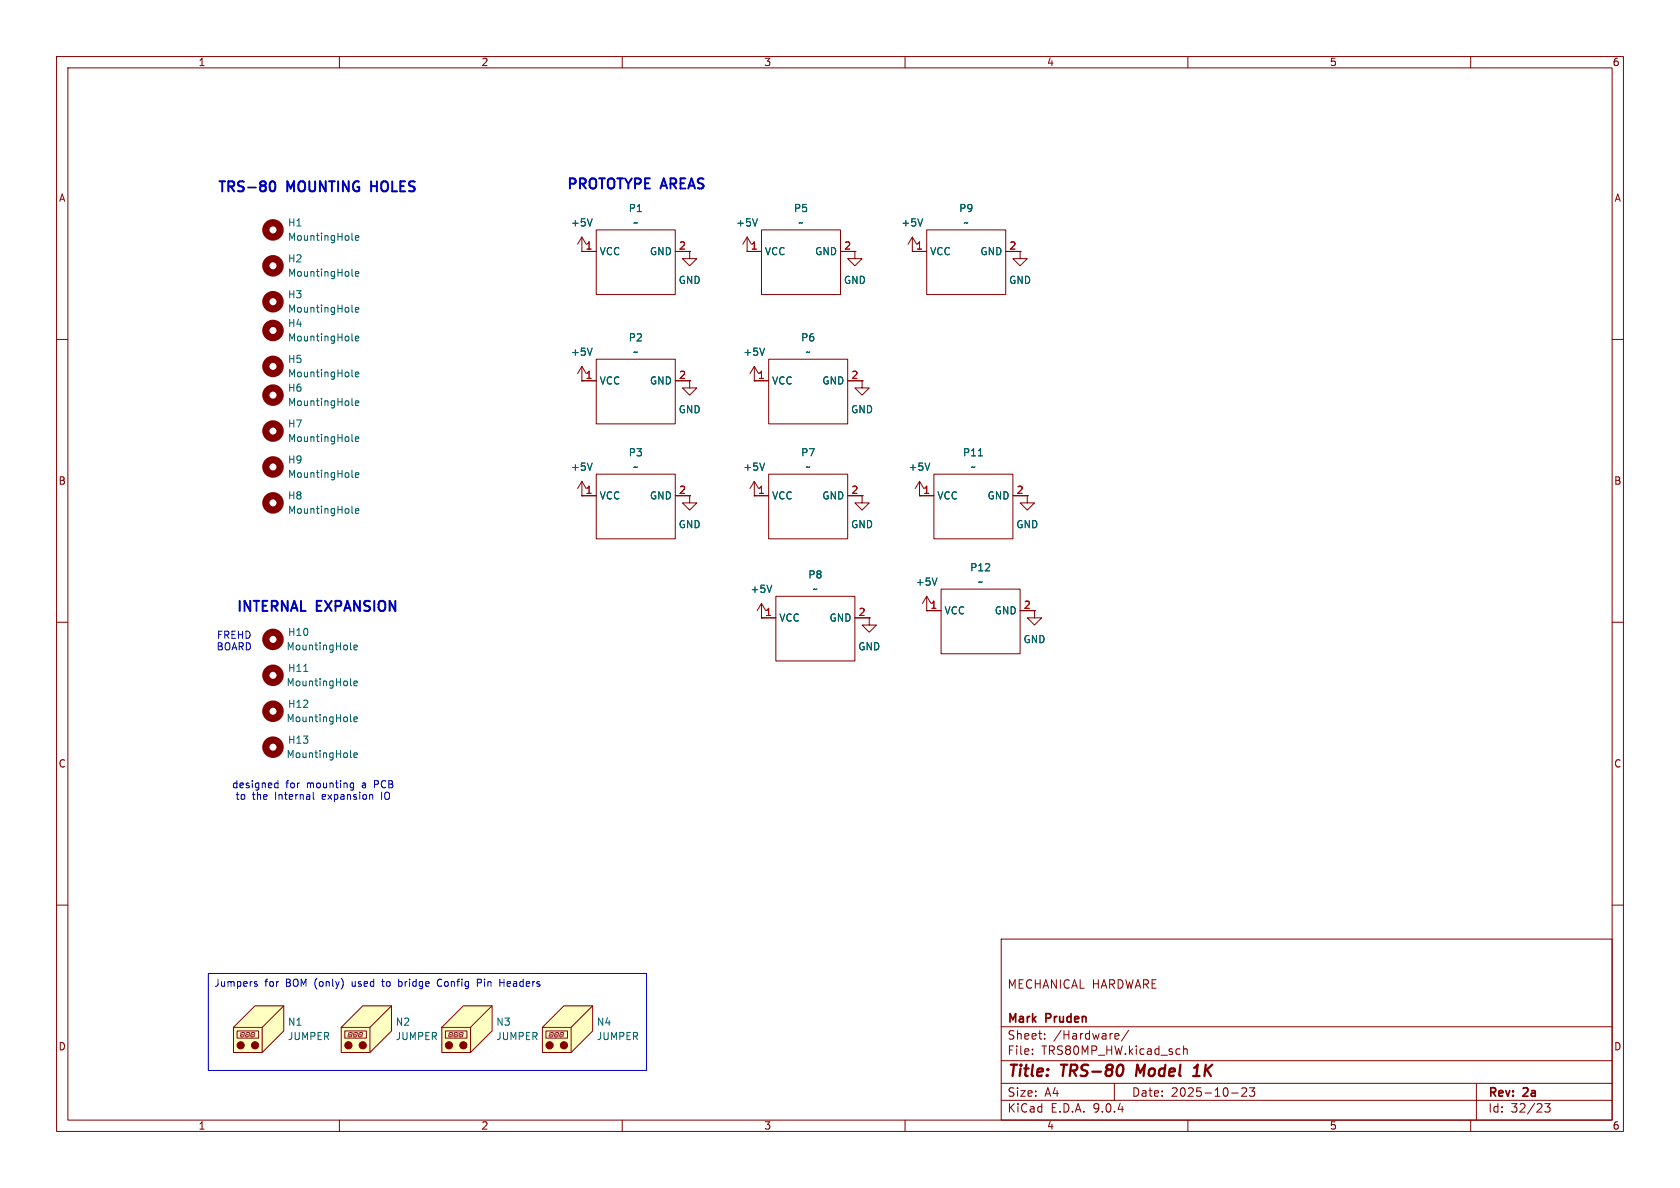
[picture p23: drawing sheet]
<svg xmlns="http://www.w3.org/2000/svg" width="297mm" height="210mm" viewBox="0 0 297 210" stroke-linecap="round" stroke-linejoin="round" font-family="sans-serif">
<defs><g id="words">
<g font-size="2.8" fill="#840000">
<text x="178" y="190.9">Title:</text>
<text x="187.7" y="190.9">TRS-80</text>
<text x="201.7" y="190.9">Model</text>
<text x="212.7" y="190.9">1K</text>
</g>
<g font-size="2.5" fill="#0000c2">
<text x="38.3" y="34.4">TRS-80</text>
<text x="50.7" y="34.4">MOUNTING</text>
<text x="66.3" y="34.4">HOLES</text>
<text x="100" y="33.9">PROTOTYPE AREAS</text>
<text x="41.6" y="108.6">INTERNAL</text>
<text x="55.9" y="108.6">EXPANSION</text>
</g>
<g font-size="2.1" fill="#840000">
<text x="178" y="175">MECHANICAL HARDWARE</text>
<text x="178" y="184">Sheet:</text>
<text x="178" y="181.2">Mark</text>
<text x="185" y="181.2">Pruden</text>
<text x="186.2" y="184">/Hardware/</text>
<text x="178" y="186.7">File:</text>
<text x="184.1" y="186.7">TRS80MP_HW.kicad_sch</text>
<text x="178" y="196.9">KiCad</text>
<text x="178" y="194.1">Size:</text>
<text x="184.7" y="194.1">A4</text>
<text x="185.7" y="196.9">E.D.A.</text>
<text x="193.3" y="196.9">9.0.4</text>
<text x="200" y="194.1">Date:</text>
<text x="207" y="194.1">2025-10-23</text>
<text x="263" y="194.3">Rev:</text>
<text x="263" y="196.9">Id:</text>
<text x="267.1" y="196.9">32/23</text>
<text x="269.4" y="194.3">2a</text>
</g>
<g font-size="1.8" fill="#840000">
<text x="35" y="11.9">1</text>
<text x="85" y="11.9">2</text>
<text x="135" y="11.9">3</text>
<text x="185" y="11.9">4</text>
<text x="235" y="11.9">5</text>
<text x="285" y="11.9">6</text>
<text x="10.3" y="35.9">A</text>
<text x="285.3" y="35.9">A</text>
<text x="10.3" y="85.9">B</text>
<text x="285.3" y="85.9">B</text>
<text x="10.3" y="135.9">C</text>
<text x="285.3" y="135.9">C</text>
<text x="10.3" y="185.9">D</text>
<text x="285.3" y="185.9">D</text>
<text x="35" y="199.9">1</text>
<text x="85" y="199.9">2</text>
<text x="135" y="199.9">3</text>
<text x="185" y="199.9">4</text>
<text x="235" y="199.9">5</text>
<text x="285" y="199.9">6</text>
</g>
<g font-size="1.8" fill="#006464">
<text x="50.8" y="40.2">H1</text>
<text x="100.8" y="40.2">+5V</text>
<text x="111.1" y="37.7">P1</text>
<text x="111.8" y="40.2">~</text>
<text x="130" y="40.2">+5V</text>
<text x="140.3" y="37.7">P5</text>
<text x="141" y="40.2">~</text>
<text x="159.3" y="40.2">+5V</text>
<text x="169.5" y="37.7">P9</text>
<text x="170.3" y="40.2">~</text>
<text x="50.8" y="46.6">H2</text>
<text x="50.8" y="42.8">MountingHole</text>
<text x="105.9" y="45.3">VCC</text>
<text x="114.8" y="45.3">GND</text>
<text x="135.1" y="45.3">VCC</text>
<text x="144" y="45.3">GND</text>
<text x="164.3" y="45.3">VCC</text>
<text x="173.2" y="45.3">GND</text>
<text x="50.8" y="49.1">MountingHole</text>
<text x="50.8" y="52.9">H3</text>
<text x="119.9" y="50.4">GND</text>
<text x="149.1" y="50.4">GND</text>
<text x="178.3" y="50.4">GND</text>
<text x="50.8" y="55.5">MountingHole</text>
<text x="50.8" y="58">H4</text>
<text x="50.8" y="64.4">H5</text>
<text x="50.8" y="60.6">MountingHole</text>
<text x="100.8" y="63.1">+5V</text>
<text x="111.1" y="60.6">P2</text>
<text x="111.8" y="63.1">~</text>
<text x="131.3" y="63.1">+5V</text>
<text x="141.5" y="60.6">P6</text>
<text x="142.3" y="63.1">~</text>
<text x="50.8" y="66.9">MountingHole</text>
<text x="50.8" y="69.4">H6</text>
<text x="50.8" y="72">MountingHole</text>
<text x="105.9" y="68.2">VCC</text>
<text x="114.8" y="68.2">GND</text>
<text x="136.4" y="68.2">VCC</text>
<text x="145.3" y="68.2">GND</text>
<text x="50.8" y="75.8">H7</text>
<text x="119.9" y="73.3">GND</text>
<text x="150.4" y="73.3">GND</text>
<text x="50.8" y="78.3">MountingHole</text>
<text x="50.8" y="82.1">H9</text>
<text x="100.8" y="83.4">+5V</text>
<text x="111.1" y="80.9">P3</text>
<text x="111.8" y="83.4">~</text>
<text x="131.3" y="83.4">+5V</text>
<text x="141.5" y="80.9">P7</text>
<text x="142.3" y="83.4">~</text>
<text x="160.5" y="83.4">+5V</text>
<text x="170.1" y="80.9">P11</text>
<text x="171.5" y="83.4">~</text>
<text x="50.8" y="88.5">H8</text>
<text x="50.8" y="84.7">MountingHole</text>
<text x="105.9" y="88.5">VCC</text>
<text x="114.8" y="88.5">GND</text>
<text x="136.4" y="88.5">VCC</text>
<text x="145.3" y="88.5">GND</text>
<text x="165.6" y="88.5">VCC</text>
<text x="174.5" y="88.5">GND</text>
<text x="50.8" y="91">MountingHole</text>
<text x="119.9" y="93.6">GND</text>
<text x="150.4" y="93.6">GND</text>
<text x="179.6" y="93.6">GND</text>
<text x="171.4" y="101.2">P12</text>
<text x="132.6" y="105">+5V</text>
<text x="142.8" y="102.5">P8</text>
<text x="143.6" y="105">~</text>
<text x="161.8" y="103.7">+5V</text>
<text x="172.8" y="103.7">~</text>
<text x="50.8" y="112.6">H10</text>
<text x="137.7" y="110.1">VCC</text>
<text x="146.5" y="110.1">GND</text>
<text x="166.9" y="108.8">VCC</text>
<text x="175.8" y="108.8">GND</text>
<text x="180.8" y="113.9">GND</text>
<text x="50.6" y="115.2">MountingHole</text>
<text x="50.8" y="119">H11</text>
<text x="151.6" y="115.2">GND</text>
<text x="50.6" y="121.5">MountingHole</text>
<text x="50.8" y="125.3">H12</text>
<text x="50.6" y="127.9">MountingHole</text>
<text x="50.8" y="131.7">H13</text>
<text x="50.6" y="134.2">MountingHole</text>
<text x="50.8" y="184.1">JUMPER</text>
<text x="50.8" y="181.5">N1</text>
<text x="69.9" y="184.1">JUMPER</text>
<text x="69.9" y="181.5">N2</text>
<text x="87.6" y="184.1">JUMPER</text>
<text x="87.6" y="181.5">N3</text>
<text x="105.4" y="184.1">JUMPER</text>
<text x="105.4" y="181.5">N4</text>
</g>
<g font-size="1.8" fill="#a90000">
<text x="103.4" y="44.2">1</text>
<text x="119.9" y="44.2">2</text>
<text x="132.6" y="44.2">1</text>
<text x="149.2" y="44.2">2</text>
<text x="161.9" y="44.2">1</text>
<text x="178.4" y="44.2">2</text>
<text x="103.4" y="67.1">1</text>
<text x="119.9" y="67.1">2</text>
<text x="133.9" y="67.1">1</text>
<text x="150.4" y="67.1">2</text>
<text x="103.4" y="87.4">1</text>
<text x="119.9" y="87.4">2</text>
<text x="133.9" y="87.4">1</text>
<text x="150.4" y="87.4">2</text>
<text x="163.1" y="87.4">1</text>
<text x="179.6" y="87.4">2</text>
<text x="164.4" y="107.7">1</text>
<text x="180.9" y="107.7">2</text>
<text x="135.2" y="109">1</text>
<text x="151.7" y="109">2</text>
</g>
<g font-size="1.8" fill="#0000c2">
<text x="38.2" y="113.1">FREHD</text>
<text x="38.2" y="115.2">BOARD</text>
<text x="40.9" y="139.5">designed</text>
<text x="41.5" y="141.6">to</text>
<text x="44.6" y="141.6">the</text>
<text x="48.7" y="141.6">Internal</text>
<text x="50.5" y="139.5">for</text>
<text x="54.3" y="139.5">mounting</text>
<text x="57.2" y="141.6">expansion</text>
<text x="64.3" y="139.5">a</text>
<text x="66.6" y="139.5">PCB</text>
<text x="67.9" y="141.6">IO</text>
<text x="37.8" y="174.8">Jumpers</text>
<text x="46.8" y="174.8">for</text>
<text x="50.6" y="174.8">BOM (only)</text>
<text x="62.7" y="174.8">used</text>
<text x="68.2" y="174.8">to</text>
<text x="71.3" y="174.8">bridge</text>
<text x="78.4" y="174.8">Config</text>
<text x="85.6" y="174.8">Pin</text>
<text x="89.8" y="174.8">Headers</text>
</g>
</g></defs>
<g fill="none" stroke="#840000" stroke-width=".18">
<path d="M10 10h277v190h-277zM12 12h273v186h-273zM60 10v2M110 10v2M160 10v2M210 10v2M260 10v2M102.9 44.5h.1M102.9 44.5h2.5M102.9 41.9l-.8 1.3M102.9 41.9l.7 1.3M102.9 41.9v2.6"/>
<path d="M105.4 40.6h14v11.5h-14zM119.4 44.5h2.5M121.9 44.5v1.2h1.3l-1.3 1.3-1.3-1.3h1.3M121.9 44.5h.1M132.1 44.5h.1M132.1 44.5h2.5M132.1 41.9l-.8 1.3M132.1 41.9l.7 1.3M132.1 41.9v2.6M134.6 40.6h14v11.5h-14zM148.6 44.5h2.5M151.1 44.5v1.2h1.3l-1.3 1.3-1.2-1.3h1.2"/>
<path d="M151.1 44.5h.1M161.3 44.5h.1M161.3 44.5h2.5M161.3 41.9l-.8 1.3M161.3 41.9l.8 1.3M161.3 41.9v2.6M163.8 40.6h14v11.5h-14zM177.8 44.5h2.5M180.3 44.5v1.2h1.3l-1.3 1.3-1.2-1.3h1.2M180.3 44.5h.1M10 60h2M102.9 67.3h.1"/>
<path d="M102.9 67.3h2.5M102.9 64.8v2.5M102.9 64.8l-.8 1.2M102.9 64.8l.7 1.2M105.4 63.5h14v11.4h-14zM119.4 67.3h2.5M121.9 67.3v1.3h1.3l-1.3 1.3-1.3-1.3h1.3M121.9 67.3h.1M133.3 67.3h.1M133.3 67.3h2.6M133.3 64.8v2.5M133.3 64.8l-.7 1.2"/>
<path d="M133.3 64.8l.8 1.2M135.9 63.5h14v11.4h-14zM149.9 67.3h2.5M152.4 67.3v1.3h1.3l-1.3 1.3-1.3-1.3h1.3M152.4 67.3h.1M285 60h2M102.9 87.6h.1M102.9 87.6h2.5M102.9 85.1v2.5M102.9 85.1l-.8 1.3M102.9 85.1l.7 1.3M105.4 83.8h14v11.5h-14z"/>
<path d="M119.4 87.6h2.5M121.9 87.6v1.3h1.3l-1.3 1.3-1.3-1.3h1.3M121.9 87.6h.1M133.3 87.6h.1M133.3 87.6h2.6M133.3 85.1l-.7 1.3M133.3 85.1l.8 1.3M133.3 85.1v2.5M135.9 83.8h14v11.5h-14zM149.9 87.6h2.5M152.4 87.6v1.3h1.3l-1.3 1.3-1.3-1.3h1.3M152.4 87.6h.1"/>
<path d="M162.6 87.6h.1M162.6 87.6h2.5M162.6 85.1l-.8 1.3M162.6 85.1l.7 1.3M162.6 85.1v2.5M165.1 83.8h14v11.5h-14zM179.1 87.6h2.5M181.6 87.6v1.3h1.3l-1.3 1.3-1.3-1.3h1.3M181.6 87.6h.1M10 110h2M134.6 109.2h.1M134.6 106.7l-.7 1.3"/>
<path d="M134.6 106.7l.8 1.3M134.6 106.7v2.5M134.6 109.2h2.6M137.2 105.4h13.9v11.4h-13.9zM151.1 109.2h2.6M153.7 109.2v1.3h1.2l-1.2 1.3-1.3-1.3h1.3M153.7 109.2h.1M163.8 108h.1M163.8 108h2.6M163.8 105.4l-.7 1.3M163.8 105.4l.8 1.3M163.8 105.4v2.6"/>
<path d="M166.4 104.1h13.9v11.5h-13.9zM180.3 108h2.6M182.9 108v1.2h1.2l-1.2 1.3-1.3-1.3h1.3M182.9 108h.1M285 110h2M10 160h2M177 166h108v32h-108zM285 160h2M60 198v2M110 198v2M160 198v2M177 194.5h108"/>
<path d="M177 191.5h108M177 187.5h108M177 181.5h108M182.5 186.3v.1M182.5 185.5v.1M184.7 183.6v.1M184.7 182.8v.1M197 191.5v3M197.2 183.6h.5M197.2 182.8l.4-.1 .2 .4-.7 .1M199.5 182.1l-1.3 2M209.2 184.9v1.5"/>
<path d="M209.2 185.5l.3-.1 .3 .1 .1 .9M210 198v2M217.7 193.2h1.2M219.5 192.4l.6-.1 .2 .1 .1 .3-.9 1.1h.9M220.9 192.3h.9l-.5 .6 .4 .1v.7l-.2 .1h-.4l-.2-.1M260 198v2M261 191.5v6.5M273.1 195.1h.9l-.5 .6 .5 .1v.7l-.3 .1h-.4l-.2-.1"/>
</g>
<path d="M198.4 188.3a1.31 1.31 0 0 1 0 1.5M201.1 188.2l-.3 2M210.9 190.2h1.2M211.1 188.8l.6-.6-.2 2" fill="none" stroke="#840000" stroke-width=".4"/>
<g fill="none" stroke="#006464" stroke-width=".18">
<path d="M104.7 38.7l-.4 1.2M133.9 38.7l-.4 1.2M163.1 38.7l-.4 1.2M62.2 77.9l.2 .1M62.2 66.4l.2 .2M62.2 71.5l.2 .2M62.8 77.6l.6-.1v-.2l-.4-.1-.2 .2 .1 .6h.5M62.8 66.2l.6-.1v-.3h-.4l-.2 .2 .1 .6h.5M62.8 71.3l.6-.1v-.3h-.4l-.2 .1 .1 .6h.5M104.7 61.5l-.4 1.3M135.2 61.5l-.5 1.3M62.2 90.6l.2 .1"/>
<path d="M62.2 84.2l.2 .2M62.8 84l.6-.1v-.3h-.4l-.2 .1 .1 .6h.5M62.8 90.3l.6-.1v-.2l-.4-.1-.2 .2 .1 .6h.5M104.7 81.9l-.4 1.2M135.2 81.9l-.5 1.2M164.4 81.9l-.4 1.2M173 80.6h.7M53.7 118.7h.7M62 114.7l.1 .2M62.6 114.5l.6-.2-.1-.2-.3-.1-.2 .2v.6h.5M136.4 103.4l-.4 1.3M165.6 102.2l-.4 1.2"/>
<path d="M62 133.7l.1 .2M62 121l.1 .2M62 127.4l.1 .2M62.6 133.5l.6-.1-.1-.3h-.3l-.2 .2v.6h.5M62.6 120.8l.6-.1-.1-.3h-.3l-.2 .2v.6h.5M62.6 127.2l.6-.2-.1-.2-.3-.1-.2 .2v.6h.5"/>
</g>
<g fill="none" stroke="#840000" stroke-width="1.3">
<circle cx="48.3" cy="64.8" r="1.27"/>
<circle cx="48.3" cy="69.8" r="1.27"/>
<circle cx="48.3" cy="76.2" r="1.27"/>
<circle cx="48.3" cy="82.5" r="1.27"/>
<circle cx="48.3" cy="88.9" r="1.27"/>
<circle cx="48.3" cy="119.4" r="1.27"/>
<circle cx="48.3" cy="113" r="1.27"/>
<circle cx="48.3" cy="125.7" r="1.27"/>
<circle cx="48.3" cy="132.1" r="1.27"/>
</g>
<path d="M45.1 177.8h5.1v4.4l-3.8 3.9h-5.1v-4.5z" fill="#ffffc2"/>
<g fill="none" stroke="#840000" stroke-width=".18">
<path d="M45.1 177.8h5.1v4.4l-3.8 3.9h-5.1v-4.5zM50.2 177.8l-3.8 3.8h-5.1M41.9 182.2h3.8v1.3h-3.8zM42.5 183v.2M42.6 183.3h.3M42.6 182.6v.2M42.7 182.9h.3M42.8 182.5h.3M43.1 183v.2M43.2 182.6v.2M43.4 183v.2M43.5 183.3h.3"/>
<path d="M43.5 182.6v.2M43.6 182.9h.3M43.7 182.5h.3M44 183v.2M44.1 182.6v.2M44.3 183v.2M44.4 183.3h.4M44.4 182.6v.2M44.5 182.9h.3M44.6 182.5h.3M45 183l-.1 .2M45.1 182.6l-.1 .2"/>
<path d="M46.4 181.6v4.5"/>
</g>
<g fill="#840000" stroke="#840000" stroke-width=".18">
<circle cx="42.5" cy="184.8" r=".63"/>
<circle cx="45.1" cy="184.8" r=".63"/>
</g>
<path d="M99.7 177.8h5.1v4.4l-3.8 3.9h-5.1v-4.5z" fill="#ffffc2"/>
<g fill="none" stroke="#840000" stroke-width=".18">
<path d="M99.7 177.8h5.1v4.4l-3.8 3.9h-5.1v-4.5zM104.8 177.8l-3.8 3.8h-5.1M96.5 182.2h3.8v1.3h-3.8zM97.1 183v.2M97.2 183.3h.3M97.2 182.6v.2M97.3 182.9h.3M97.4 182.5h.3M97.7 183v.2M97.8 182.6v.2M98 183v.2M98.1 183.3h.4"/>
<path d="M98.1 182.6v.2M98.2 182.9h.3M98.3 182.5h.3M98.7 183l-.1 .2M98.8 182.6l-.1 .2M99 183l-.1 .2M99 183.3h.4M99.1 182.6l-.1 .2M99.1 182.9h.3M99.2 182.5h.3M99.6 183l-.1 .2M99.7 182.6l-.1 .2"/>
<path d="M101 181.6v4.5"/>
</g>
<g fill="#840000" stroke="#840000" stroke-width=".18">
<circle cx="97.2" cy="184.8" r=".63"/>
<circle cx="99.7" cy="184.8" r=".63"/>
</g>
<path d="M64.1 177.8h5.1v4.4l-3.8 3.9h-5.1v-4.5z" fill="#ffffc2"/>
<g fill="none" stroke="#840000" stroke-width=".18">
<path d="M64.1 177.8h5.1v4.4l-3.8 3.9h-5.1v-4.5zM69.2 177.8l-3.8 3.8h-5.1M61 182.2h3.8v1.3h-3.8zM61.6 183l-.1 .2M61.6 183.3h.4M61.7 182.6l-.1 .2M61.7 182.9h.3M61.8 182.5h.3M62.2 183l-.1 .2M62.3 182.6l-.1 .2M62.5 183l-.1 .2M62.5 183.3h.4"/>
<path d="M62.6 182.6l-.1 .2M62.6 182.9h.3M62.7 182.5h.3M63.1 183l-.1 .2M63.2 182.6l-.1 .2M63.4 183l-.1 .2M63.4 183.3h.4M63.5 182.6l-.1 .2M63.6 182.9h.3M63.7 182.5h.3M64 183v.2M64.1 182.6v.2"/>
<path d="M65.4 181.6v4.5"/>
</g>
<g fill="#840000" stroke="#840000" stroke-width=".18">
<circle cx="61.6" cy="184.8" r=".63"/>
<circle cx="64.1" cy="184.8" r=".63"/>
</g>
<path d="M78.1 181.6l3.8-3.8h5.1v4.4l-3.8 3.9h-5.1z" fill="#ffffc2"/>
<g fill="none" stroke="#840000" stroke-width=".18">
<path d="M102.9 44.5h.1M102.9 44.5h2.5M119.4 44.5h2.5M121.9 44.5h.1M132.1 44.5h.1M132.1 44.5h2.5M148.6 44.5h2.5M151.1 44.5h.1M161.3 44.5h.1M161.3 44.5h2.5M177.8 44.5h2.5M180.3 44.5h.1"/>
<path d="M102.9 67.3h.1M102.9 67.3h2.5M119.4 67.3h2.5M121.9 67.3h.1M133.3 67.3h.1M133.3 67.3h2.6M149.9 67.3h2.5M152.4 67.3h.1M102.9 87.6h.1M102.9 87.6h2.5M119.4 87.6h2.5M121.9 87.6h.1"/>
<path d="M133.3 87.6h.1M133.3 87.6h2.6M149.9 87.6h2.5M152.4 87.6h.1M162.6 87.6h.1M162.6 87.6h2.5M179.1 87.6h2.5M181.6 87.6h.1M134.6 109.2h.1M134.6 109.2h2.6M151.1 109.2h2.6M153.7 109.2h.1"/>
<path d="M163.8 108h.1M163.8 108h2.6M180.3 108h2.6M182.9 108h.1M87 177.8l-3.8 3.8h-5.1M78.1 181.6l3.8-3.8h5.1v4.4l-3.8 3.9h-5.1zM78.7 182.2h3.8v1.3h-3.8zM79.3 183v.2M79.4 183.3h.4M79.5 182.6l-.1 .2M79.5 182.9h.3M79.6 182.5h.3"/>
<path d="M80 183l-.1 .2M80.1 182.6l-.1 .2M80.3 183l-.1 .2M80.3 183.3h.4M80.4 182.6l-.1 .2M80.4 182.9h.3M80.5 182.5h.3M80.9 183l-.1 .2M81 182.6l-.1 .2M81.2 183l-.1 .2M81.2 183.3h.4M81.3 182.6l-.1 .2"/>
<path d="M81.3 182.9h.3M81.4 182.5h.3M81.8 183l-.1 .2M81.9 182.6l-.1 .2M83.2 181.6v4.5"/>
</g>
<g fill="#840000" stroke="#840000" stroke-width=".18">
<circle cx="79.4" cy="184.8" r=".63"/>
<circle cx="81.9" cy="184.8" r=".63"/>
</g>
<g fill="none" stroke="#840000" stroke-width="1.3">
<circle cx="48.3" cy="40.6" r="1.27"/>
<circle cx="48.3" cy="47" r="1.27"/>
<circle cx="48.3" cy="58.4" r="1.27"/>
<circle cx="48.3" cy="53.3" r="1.27"/>
</g>
<g fill="none" stroke="#006464" stroke-width=".18">
<path d="M104.7 38.7l-.4 1.2M133.9 38.7l-.4 1.2M163.1 38.7l-.4 1.2M62.2 48.7l.2 .1M62.2 42.3l.2 .2M62.2 55l.2 .2M62.8 48.4l.6-.1v-.2l-.4-.1-.2 .2 .1 .6h.5M62.8 42.1l.6-.2v-.2l-.4-.1-.2 .2 .1 .6h.5M62.8 54.8l.6-.2v-.2l-.4-.1-.2 .2 .1 .6h.5M62.8 59.8l.6-.1v-.2l-.4-.1-.2 .2 .1 .6h.5M62.2 60.1l.2 .2M104.7 61.5l-.4 1.3"/>
<path d="M135.2 61.5l-.5 1.3M104.7 81.9l-.4 1.2M135.2 81.9l-.5 1.2M164.4 81.9l-.4 1.2M173 80.6h.7M136.4 103.4l-.4 1.3M165.6 102.2l-.4 1.2"/>
</g>
<g fill="none" stroke="#0000c2" stroke-width=".18">
<path d="M48.6 139.1l.2 .2 .3-.1M49.1 138v1.3M49.1 138.5l-.3-.1-.2 .1M62 139.2h.5M62 138.5h.5M62.5 138.4v1l-.1 .2-.3 .1M55.4 140v1.1l.2 .2M65.7 140.5l.2 .1v.7M36.8 172.1h77.5v17.1h-77.5zM45 173.9l.5 .2-.1 .2-.3 .1M45 173.6h.4M67.5 173.5h.4"/>
<path d="M67.6 173.1l.1 1.2M70.5 174.3l.3 .1M70.5 173.1v1.3M70.8 173.5l-.3 .1M77.9 173.1a.64 .64 0 0 0-.6 .6 .64 .64 0 0 0 .6 .7M84.4 173.8l.6-.1 .1-.2v-.3l-.7-.1v1.3M88.4 173.7h.7M89.1 173.1v1.3"/>
</g>
<path d="M47.9 32.1h.4a1.11 1.11 0 0 1 0 1.7h-.2a1.18 1.18 0 0 1-.2-1.7z" fill="none" stroke="#0000c2" stroke-width=".36"/>
<use href="#words"/>
</svg>
